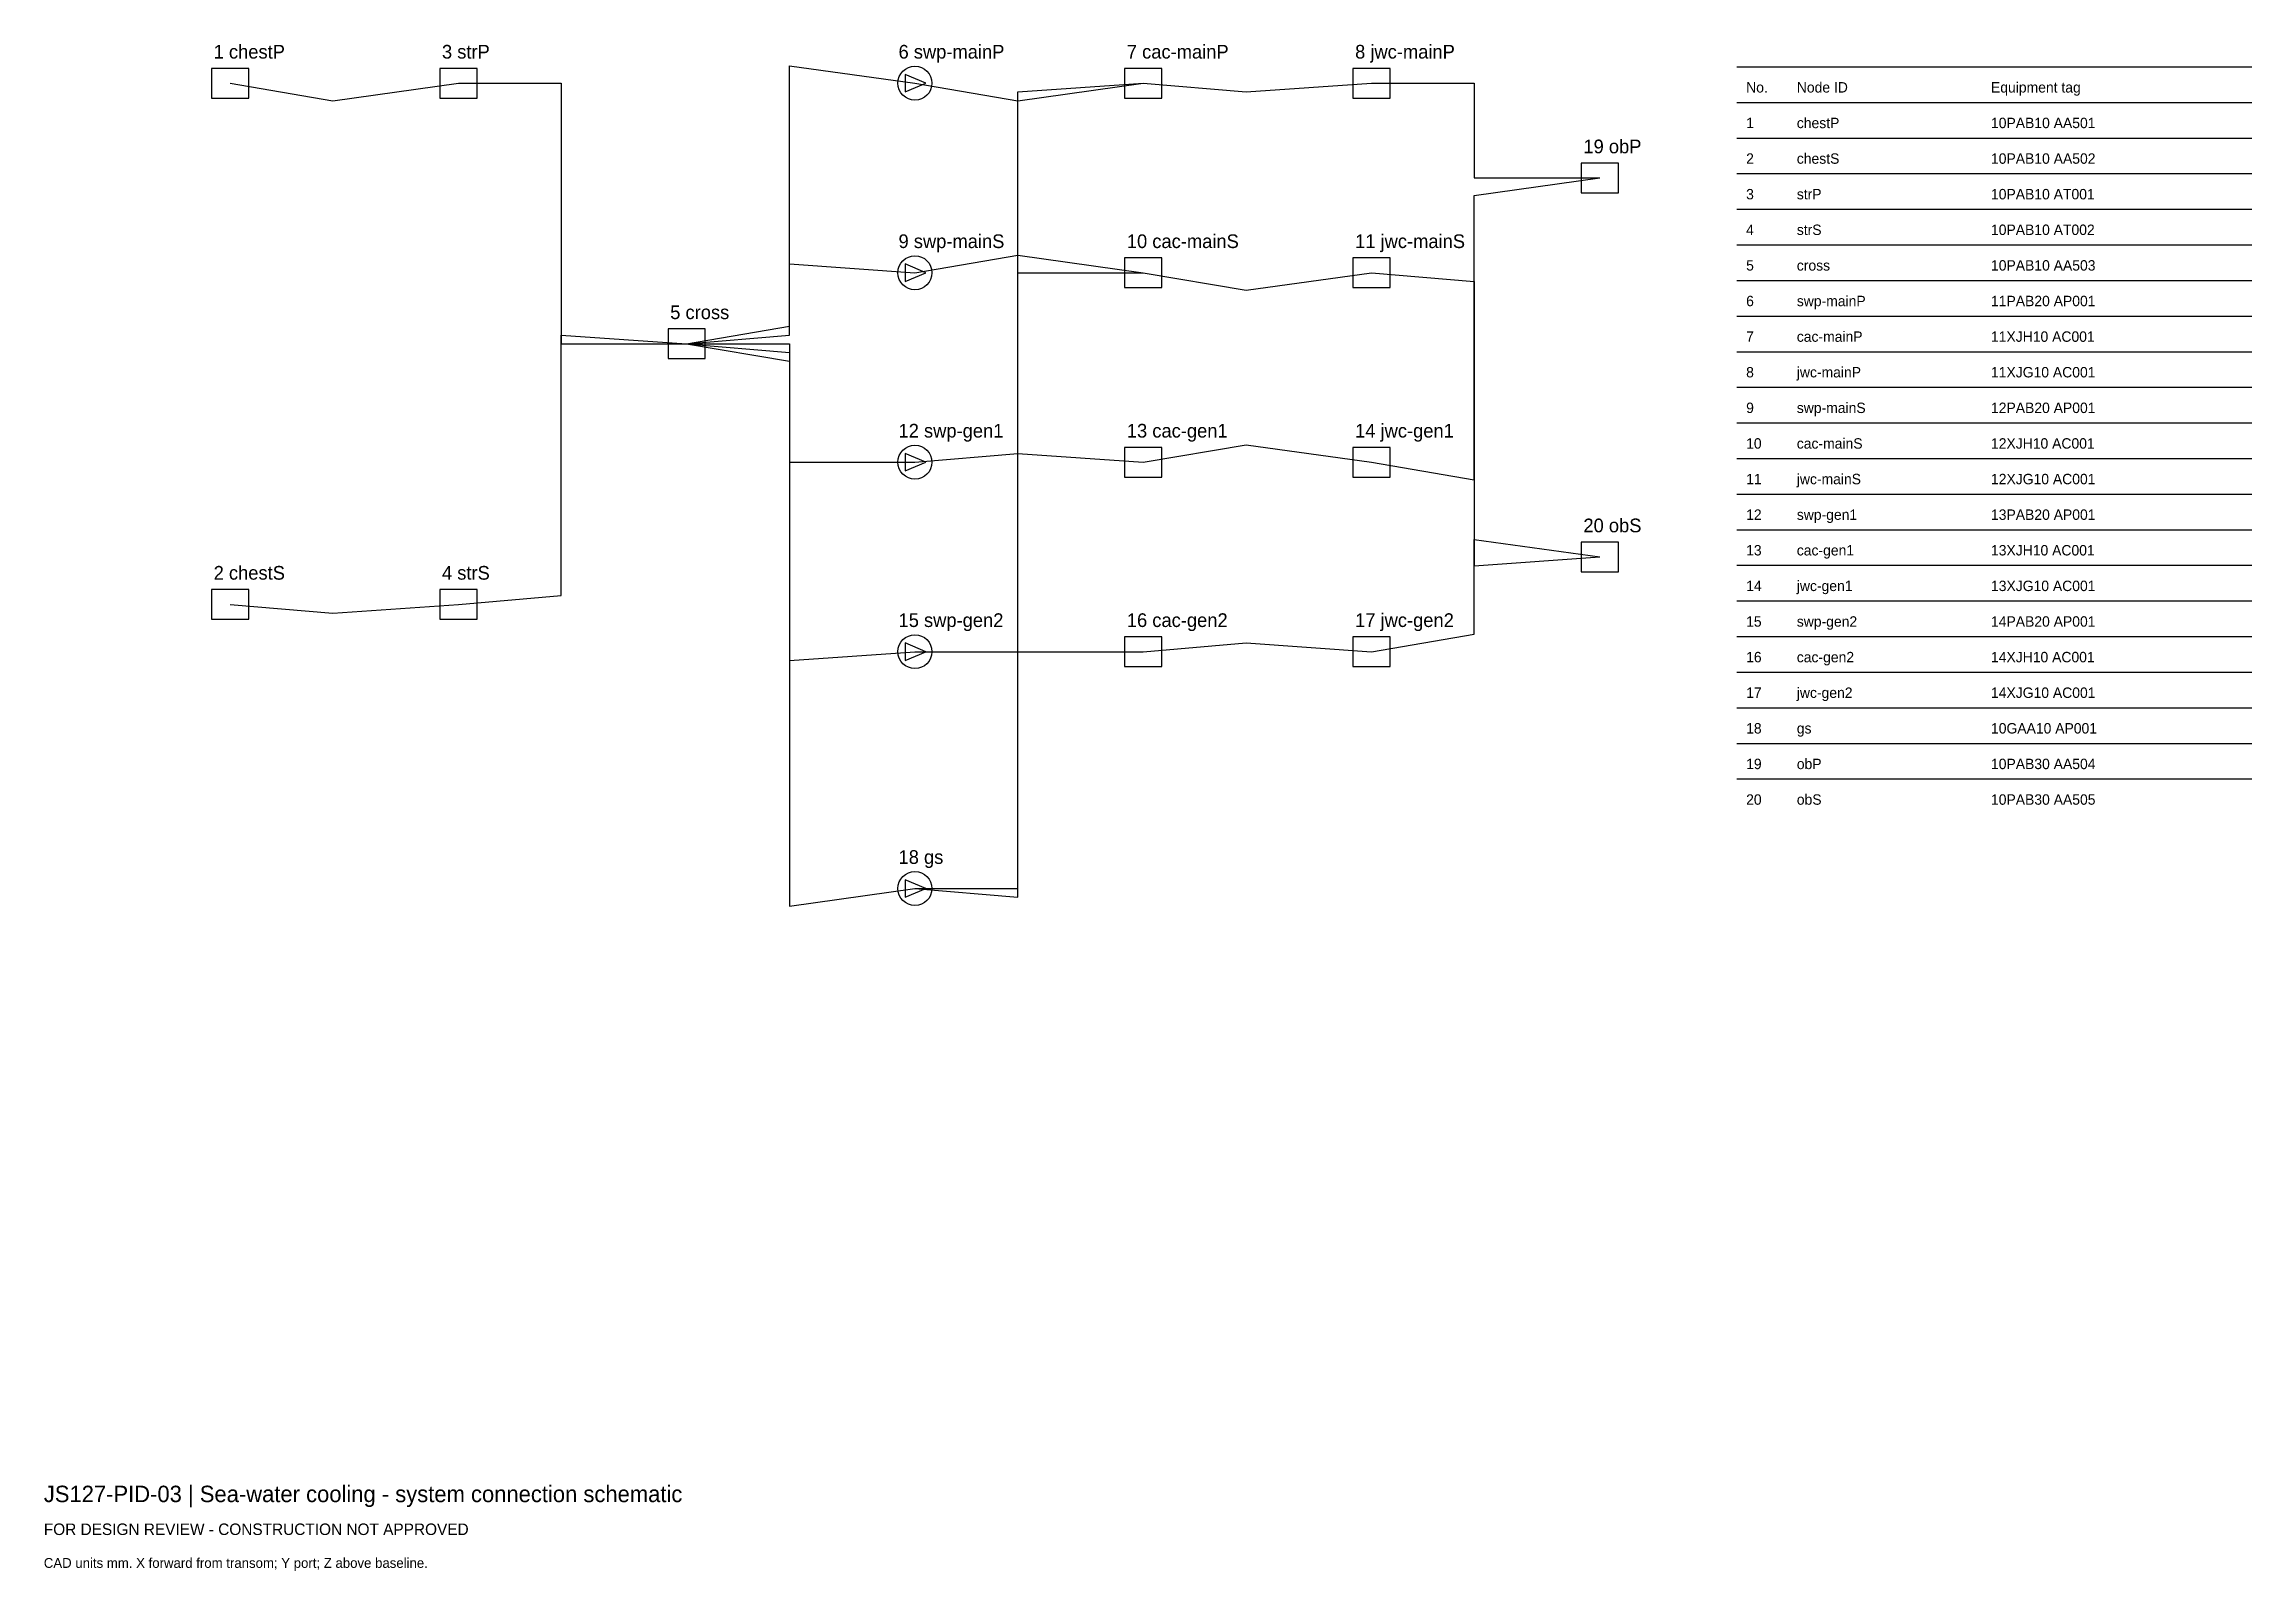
# Model space of a CAD drawing. Header units: millimetres. Extents: x 0 to 403, y -25 to 254.
import ezdxf

# ---------------------------------------------------------------- set-up
doc = ezdxf.new("R2010")
doc.units = ezdxf.units.MM
for name, color, linetype in [('ANNOTATION', 7, 'Continuous'), ('EQUIPMENT', 3, 'Continuous'), ('GEOMETRY', 7, 'Continuous'), ('PIPING', 4, 'Continuous')]:
    doc.layers.add(name, color=color, linetype=linetype)

msp = doc.modelspace()

# ---------------------------------------------------------------- linework, layer by layer
at = {"layer": 'EQUIPMENT'}
for points in [[(30.6, 244.3), (37.4, 244.3), (37.4, 249.7), (30.6, 249.7)], [(72.27, 244.3), (79.07, 244.3), (79.07, 249.7), (72.27, 249.7)], [(157.2, 245.4), (161, 247), (157.2, 248.6)], [(197.27, 244.3), (204.07, 244.3), (204.07, 249.7), (197.27, 249.7)], [(238.93, 244.3), (245.73, 244.3), (245.73, 249.7), (238.93, 249.7)], [(280.6, 227.01), (287.4, 227.01), (287.4, 232.41), (280.6, 232.41)], [(157.2, 210.81), (161, 212.41), (157.2, 214.01)], [(197.27, 209.71), (204.07, 209.71), (204.07, 215.11), (197.27, 215.11)], [(238.93, 209.71), (245.73, 209.71), (245.73, 215.11), (238.93, 215.11)], [(113.93, 196.74), (120.73, 196.74), (120.73, 202.14), (113.93, 202.14)], [(157.2, 176.22), (161, 177.82), (157.2, 179.42)], [(197.27, 175.12), (204.07, 175.12), (204.07, 180.52), (197.27, 180.52)], [(238.93, 175.12), (245.73, 175.12), (245.73, 180.52), (238.93, 180.52)], [(280.6, 157.83), (287.4, 157.83), (287.4, 163.23), (280.6, 163.23)], [(30.6, 149.18), (37.4, 149.18), (37.4, 154.58), (30.6, 154.58)], [(72.27, 149.18), (79.07, 149.18), (79.07, 154.58), (72.27, 154.58)], [(197.27, 140.54), (204.07, 140.54), (204.07, 145.94), (197.27, 145.94)], [(238.93, 140.54), (245.73, 140.54), (245.73, 145.94), (238.93, 145.94)], [(157.2, 141.64), (161, 143.24), (157.2, 144.84)], [(157.2, 98.4), (161, 100), (157.2, 101.6)]]:
    msp.add_lwpolyline(points, close=True, dxfattribs=at)
for centre in [(159, 247), (159, 212.41), (159, 177.82), (159, 143.24), (159, 100)]:
    msp.add_circle(centre, 3.1, dxfattribs=at)
at = {"layer": 'GEOMETRY'}
for p, q in [((309, 250), (403, 250)), ((309, 243.5), (403, 243.5)), ((309, 237), (403, 237)), ((309, 230.5), (403, 230.5)), ((309, 224), (403, 224)), ((309, 217.5), (403, 217.5)), ((309, 211), (403, 211)), ((309, 204.5), (403, 204.5)), ((309, 198), (403, 198)), ((309, 191.5), (403, 191.5)), ((309, 185), (403, 185)), ((309, 178.5), (403, 178.5)), ((309, 172), (403, 172)), ((309, 165.5), (403, 165.5)), ((309, 159), (403, 159)), ((309, 152.5), (403, 152.5)), ((309, 146), (403, 146)), ((309, 139.5), (403, 139.5)), ((309, 133), (403, 133)), ((309, 126.5), (403, 126.5)), ((309, 120), (403, 120))]:
    msp.add_line(p, q, dxfattribs=at)
at = {"layer": 'PIPING'}
for points in [[(117.33, 199.44), (136.08, 202.64), (136.08, 250.2), (159, 247)], [(34, 247), (52.75, 243.8), (52.75, 243.8), (75.67, 247)], [(75.67, 247), (94.42, 247), (94.42, 199.44), (117.33, 199.44)], [(159, 247), (177.75, 243.8), (177.75, 243.8), (200.67, 247)], [(159, 100), (177.75, 98.4), (177.75, 245.4), (200.67, 247)], [(200.67, 247), (219.42, 245.4), (219.42, 245.4), (242.33, 247)], [(242.33, 247), (261.08, 247), (261.08, 229.71), (284, 229.71)], [(242.33, 177.82), (261.08, 174.62), (261.08, 226.51), (284, 229.71)], [(117.33, 199.44), (136.08, 201.04), (136.08, 214.01), (159, 212.41)], [(159, 212.41), (177.75, 215.61), (177.75, 215.61), (200.67, 212.41)], [(159, 100), (177.75, 100), (177.75, 212.41), (200.67, 212.41)], [(200.67, 212.41), (219.42, 209.21), (219.42, 209.21), (242.33, 212.41)], [(242.33, 212.41), (261.08, 210.81), (261.08, 158.93), (284, 160.53)], [(75.67, 151.88), (94.42, 153.48), (94.42, 201.04), (117.33, 199.44)], [(117.33, 199.44), (136.08, 199.44), (136.08, 177.82), (159, 177.82)], [(117.33, 199.44), (136.08, 197.84), (136.08, 141.64), (159, 143.24)], [(117.33, 199.44), (136.08, 196.24), (136.08, 96.8), (159, 100)], [(159, 177.82), (177.75, 179.42), (177.75, 179.42), (200.67, 177.82)], [(200.67, 177.82), (219.42, 181.02), (219.42, 181.02), (242.33, 177.82)], [(242.33, 143.24), (261.08, 146.44), (261.08, 163.73), (284, 160.53)], [(34, 151.88), (52.75, 150.28), (52.75, 150.28), (75.67, 151.88)], [(159, 143.24), (177.75, 143.24), (177.75, 143.24), (200.67, 143.24)], [(200.67, 143.24), (219.42, 144.84), (219.42, 144.84), (242.33, 143.24)]]:
    msp.add_lwpolyline(points, dxfattribs=at)

# ---------------------------------------------------------------- texts
at = {"layer": 'ANNOTATION'}
for s, height, p in [('1 chestP', 2.5, (31, 251.5)), ('3 strP', 2.5, (72.67, 251.5)), ('6 swp-mainP', 2.5, (156, 251.5)), ('7 cac-mainP', 2.5, (197.67, 251.5)), ('8 jwc-mainP', 2.5, (239.33, 251.5)), ('No.', 1.9, (310.7, 245.3)), ('Node ID', 1.9, (319.95, 245.3)), ('Equipment tag', 1.9, (355.39, 245.3)), ('1', 1.9, (310.7, 238.8)), ('chestP', 1.9, (319.95, 238.8)), ('10PAB10 AA501', 1.9, (355.39, 238.8)), ('19 obP', 2.5, (281, 234.21)), ('2', 1.9, (310.7, 232.3)), ('chestS', 1.9, (319.95, 232.3)), ('10PAB10 AA502', 1.9, (355.39, 232.3)), ('3', 1.9, (310.7, 225.8)), ('strP', 1.9, (319.95, 225.8)), ('10PAB10 AT001', 1.9, (355.39, 225.8)), ('9 swp-mainS', 2.5, (156, 216.91)), ('10 cac-mainS', 2.5, (197.67, 216.91)), ('11 jwc-mainS', 2.5, (239.33, 216.91)), ('4', 1.9, (310.7, 219.3)), ('strS', 1.9, (319.95, 219.3)), ('10PAB10 AT002', 1.9, (355.39, 219.3)), ('5', 1.9, (310.7, 212.8)), ('cross', 1.9, (319.95, 212.8)), ('10PAB10 AA503', 1.9, (355.39, 212.8)), ('5 cross', 2.5, (114.33, 203.94)), ('6', 1.9, (310.7, 206.3)), ('swp-mainP', 1.9, (319.95, 206.3)), ('11PAB20 AP001', 1.9, (355.39, 206.3)), ('7', 1.9, (310.7, 199.8)), ('cac-mainP', 1.9, (319.95, 199.8)), ('11XJH10 AC001', 1.9, (355.39, 199.8)), ('8', 1.9, (310.7, 193.3)), ('jwc-mainP', 1.9, (319.95, 193.3)), ('11XJG10 AC001', 1.9, (355.39, 193.3)), ('9', 1.9, (310.7, 186.8)), ('swp-mainS', 1.9, (319.95, 186.8)), ('12PAB20 AP001', 1.9, (355.39, 186.8)), ('12 swp-gen1', 2.5, (156, 182.32)), ('13 cac-gen1', 2.5, (197.67, 182.32)), ('14 jwc-gen1', 2.5, (239.33, 182.32)), ('10', 1.9, (310.7, 180.3)), ('cac-mainS', 1.9, (319.95, 180.3)), ('12XJH10 AC001', 1.9, (355.39, 180.3)), ('11', 1.9, (310.7, 173.8)), ('jwc-mainS', 1.9, (319.95, 173.8)), ('12XJG10 AC001', 1.9, (355.39, 173.8)), ('20 obS', 2.5, (281, 165.03)), ('12', 1.9, (310.7, 167.3)), ('swp-gen1', 1.9, (319.95, 167.3)), ('13PAB20 AP001', 1.9, (355.39, 167.3)), ('13', 1.9, (310.7, 160.8)), ('cac-gen1', 1.9, (319.95, 160.8)), ('13XJH10 AC001', 1.9, (355.39, 160.8)), ('2 chestS', 2.5, (31, 156.38)), ('4 strS', 2.5, (72.67, 156.38)), ('14', 1.9, (310.7, 154.3)), ('jwc-gen1', 1.9, (319.95, 154.3)), ('13XJG10 AC001', 1.9, (355.39, 154.3)), ('15 swp-gen2', 2.5, (156, 147.74)), ('16 cac-gen2', 2.5, (197.67, 147.74)), ('17 jwc-gen2', 2.5, (239.33, 147.74)), ('15', 1.9, (310.7, 147.8)), ('swp-gen2', 1.9, (319.95, 147.8)), ('14PAB20 AP001', 1.9, (355.39, 147.8)), ('16', 1.9, (310.7, 141.3)), ('cac-gen2', 1.9, (319.95, 141.3)), ('14XJH10 AC001', 1.9, (355.39, 141.3)), ('17', 1.9, (310.7, 134.8)), ('jwc-gen2', 1.9, (319.95, 134.8)), ('14XJG10 AC001', 1.9, (355.39, 134.8)), ('18', 1.9, (310.7, 128.3)), ('gs', 1.9, (319.95, 128.3)), ('10GAA10 AP001', 1.9, (355.39, 128.3)), ('19', 1.9, (310.7, 121.8)), ('obP', 1.9, (319.95, 121.8)), ('10PAB30 AA504', 1.9, (355.39, 121.8)), ('20', 1.9, (310.7, 115.3)), ('obS', 1.9, (319.95, 115.3)), ('10PAB30 AA505', 1.9, (355.39, 115.3)), ('18 gs', 2.5, (156, 104.5)), ('JS127-PID-03 | Sea-water cooling - system connection schematic', 3, (0, -12)), ('FOR DESIGN REVIEW - CONSTRUCTION NOT APPROVED', 2.1, (0, -18)), ('CAD units mm. X forward from transom; Y port; Z above baseline.', 1.8, (0, -24))]:
    msp.add_text(s, height=height, dxfattribs=at).set_placement(p)

doc.saveas('drawing.dxf')
